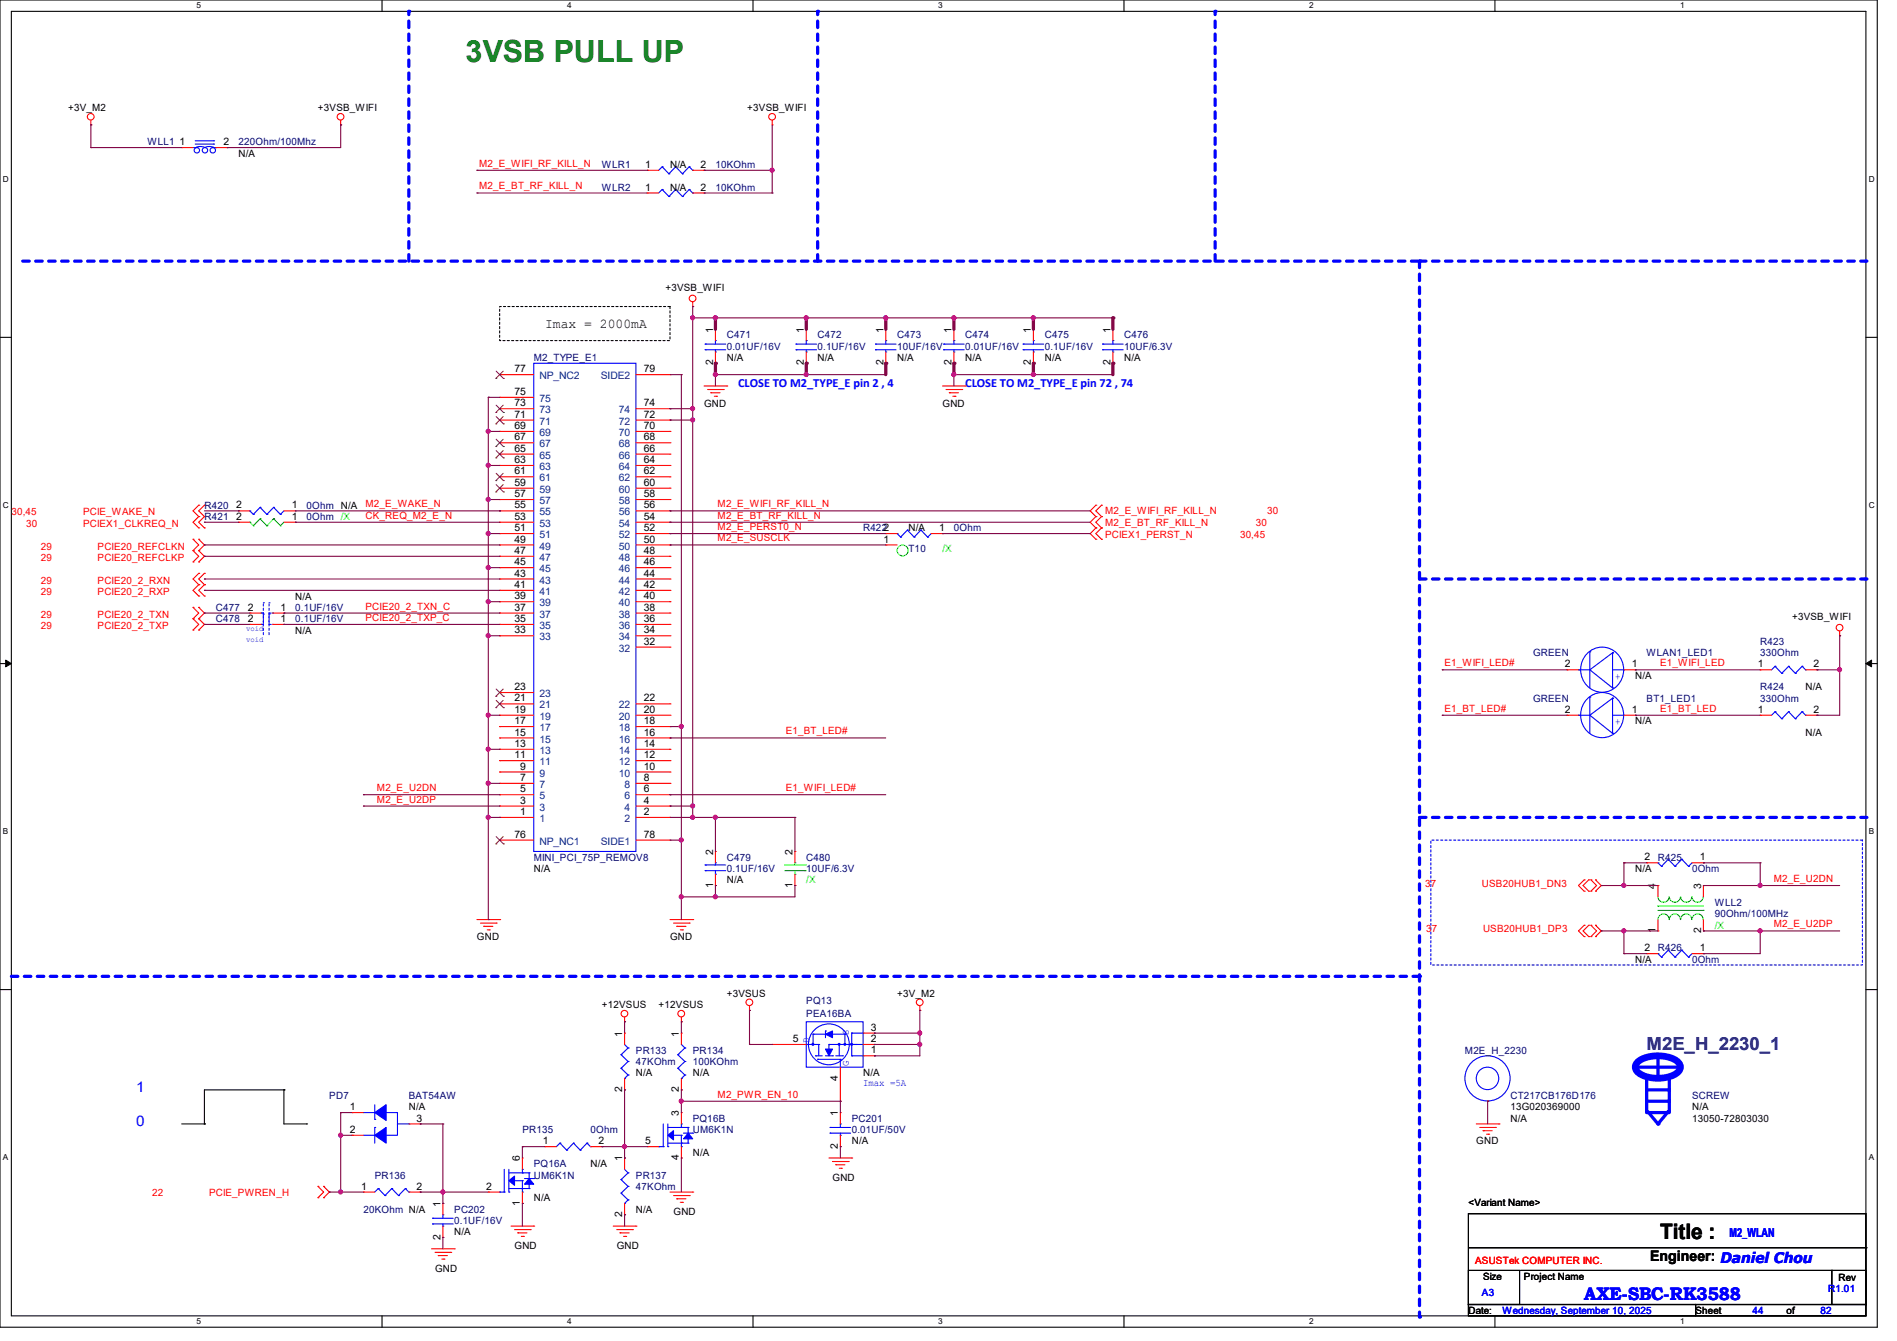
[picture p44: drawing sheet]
<svg xmlns="http://www.w3.org/2000/svg" width="297mm" height="210mm" viewBox="0 0 297 210" stroke-linecap="round" stroke-linejoin="round" font-family="sans-serif">
<defs><g id="words">
<text font-size="4.8" fill="#008000" x="72.9" y="9.8">3VSB PULL UP</text>
<text font-size="3.3" x="259.9" y="194.1">Title :</text>
<text font-size="2.8" fill="#000080" x="257.8" y="164.4">M2E_H_2230_1</text>
<text font-size="2.8" fill="#00f" x="248" y="203.6">AXE-SBC-RK3588</text>
<g font-size="2.3" fill="#00f">
<text x="21.3" y="171">1</text>
<text x="21.3" y="176.3">0</text>
</g>
<text font-size="2.3" x="258.4" y="197.5">Engineer: Daniel Chou</text>
<text font-size="2.1" x="85.3" y="51.4">Imax = 2000mA</text>
<g font-size="1.9" fill="#00f">
<text x="115.6" y="60.5">CLOSE TO M2_TYPE_E pin 2 , 4</text>
<text x="151.1" y="60.5">CLOSE TO M2_TYPE_E pin 72 , 74</text>
<text x="270.8" y="193.7">M2_WLAN</text>
</g>
<g font-size="1.6">
<text x="10.7" y="17.4">+3V_M2</text>
<text x="49.8" y="17.4">+3VSB_WIFI</text>
<text x="117" y="17.4">+3VSB_WIFI</text>
<text x="28.1" y="22.7">1</text>
<text x="35" y="22.7">2</text>
<text x="37.3" y="24.6">N/A</text>
<text x="101" y="26.3">1</text>
<text x="101" y="29.8">1</text>
<text x="104.9" y="26.3">N/A</text>
<text x="104.9" y="29.9">N/A</text>
<text x="109.7" y="26.3">2</text>
<text x="109.7" y="29.8">2</text>
<text x="104.2" y="45.5">+3VSB_WIFI</text>
<text x="111.6" y="52.1" transform="rotate(-90 111.6 52.1)">1</text>
<text x="125.9" y="52.1" transform="rotate(-90 125.9 52.1)">1</text>
<text x="138.3" y="52.1" transform="rotate(-90 138.3 52.1)">1</text>
<text x="149" y="52.1" transform="rotate(-90 149 52.1)">1</text>
<text x="161.4" y="52.1" transform="rotate(-90 161.4 52.1)">1</text>
<text x="173.9" y="52.1" transform="rotate(-90 173.9 52.1)">1</text>
<text x="80.6" y="58.3">77</text>
<text x="100.8" y="58.3">79</text>
<text x="111.6" y="57.2" transform="rotate(-90 111.6 57.2)">2</text>
<text x="113.8" y="56.6">N/A</text>
<text x="125.9" y="57.2" transform="rotate(-90 125.9 57.2)">2</text>
<text x="128" y="56.6">N/A</text>
<text x="138.3" y="57.2" transform="rotate(-90 138.3 57.2)">2</text>
<text x="140.5" y="56.6">N/A</text>
<text x="149" y="57.2" transform="rotate(-90 149 57.2)">2</text>
<text x="151.1" y="56.6">N/A</text>
<text x="161.4" y="57.2" transform="rotate(-90 161.4 57.2)">2</text>
<text x="163.6" y="56.6">N/A</text>
<text x="173.9" y="57.2" transform="rotate(-90 173.9 57.2)">2</text>
<text x="176" y="56.6">N/A</text>
<text x="80.6" y="65.4">71</text>
<text x="80.6" y="63.6">73</text>
<text x="80.6" y="61.8">75</text>
<text x="100.8" y="65.4">72</text>
<text x="100.8" y="63.6">74</text>
<text x="110.2" y="63.7">GND</text>
<text x="147.6" y="63.7">GND</text>
<text x="80.6" y="70.7">65</text>
<text x="80.6" y="69">67</text>
<text x="80.6" y="67.2">69</text>
<text x="100.8" y="70.7">66</text>
<text x="100.8" y="69">68</text>
<text x="100.8" y="67.2">70</text>
<text x="80.6" y="77.9">57</text>
<text x="80.6" y="76.1">59</text>
<text x="80.6" y="74.3">61</text>
<text x="80.6" y="72.5">63</text>
<text x="100.8" y="77.9">58</text>
<text x="100.8" y="76.1">60</text>
<text x="100.8" y="74.3">62</text>
<text x="100.8" y="72.5">64</text>
<text x="37" y="81.4">2</text>
<text x="37" y="79.6">2</text>
<text x="45.7" y="81.4">1</text>
<text x="45.7" y="79.6">1</text>
<text x="80.6" y="83.2">51</text>
<text x="80.6" y="81.4">53</text>
<text x="80.6" y="79.6">55</text>
<text x="100.8" y="83.2">52</text>
<text x="100.8" y="81.4">54</text>
<text x="100.8" y="79.6">56</text>
<text x="142.2" y="83.2">N/A</text>
<text x="147" y="83.2">1</text>
<text x="80.6" y="88.5">45</text>
<text x="80.6" y="86.7">47</text>
<text x="80.6" y="85">49</text>
<text x="100.8" y="88.5">46</text>
<text x="100.8" y="86.7">48</text>
<text x="100.8" y="85">50</text>
<text x="138.3" y="85">1</text>
<text x="38.8" y="95.6">2</text>
<text x="43.9" y="95.6">1</text>
<text x="46.2" y="93.9">N/A</text>
<text x="80.6" y="95.6">37</text>
<text x="80.6" y="93.9">39</text>
<text x="80.6" y="92.1">41</text>
<text x="80.6" y="90.3">43</text>
<text x="100.8" y="95.6">38</text>
<text x="100.8" y="93.9">40</text>
<text x="100.8" y="92.1">42</text>
<text x="100.8" y="90.3">44</text>
<text x="38.8" y="97.4">2</text>
<text x="43.9" y="97.4">1</text>
<text x="46.2" y="99.2">N/A</text>
<text x="80.6" y="99.2">33</text>
<text x="80.6" y="97.4">35</text>
<text x="100.8" y="101">32</text>
<text x="100.8" y="99.2">34</text>
<text x="100.8" y="97.4">36</text>
<text x="280.6" y="97.1">+3VSB_WIFI</text>
<text x="245" y="104.5">2</text>
<text x="255.5" y="104.5">1</text>
<text x="256" y="106.3">N/A</text>
<text x="275.2" y="104.5">1</text>
<text x="283.9" y="104.5">2</text>
<text x="80.6" y="113.4">17</text>
<text x="80.6" y="111.6">19</text>
<text x="80.6" y="109.9">21</text>
<text x="80.6" y="108.1">23</text>
<text x="100.8" y="113.4">18</text>
<text x="100.8" y="111.6">20</text>
<text x="100.8" y="109.9">22</text>
<text x="245" y="111.6">2</text>
<text x="255.5" y="111.6">1</text>
<text x="256" y="113.5">N/A</text>
<text x="275.2" y="111.6">1</text>
<text x="282.7" y="108.1">N/A</text>
<text x="283.9" y="111.6">2</text>
<text x="80.6" y="118.7">11</text>
<text x="80.6" y="117">13</text>
<text x="80.6" y="115.2">15</text>
<text x="100.8" y="118.7">12</text>
<text x="100.8" y="117">14</text>
<text x="100.8" y="115.2">16</text>
<text x="282.7" y="115.2">N/A</text>
<text x="81.4" y="125.9">3</text>
<text x="81.4" y="124.1">5</text>
<text x="81.4" y="122.3">7</text>
<text x="81.4" y="120.5">9</text>
<text x="100.8" y="125.9">4</text>
<text x="100.8" y="124.1">6</text>
<text x="100.8" y="122.3">8</text>
<text x="100.8" y="120.5">10</text>
<text x="80.6" y="131.2">76</text>
<text x="81.4" y="127.6">1</text>
<text x="100.8" y="127.6">2</text>
<text x="100.8" y="131.2">78</text>
<text x="83.6" y="136.6">N/A</text>
<text x="111.6" y="133.9" transform="rotate(-90 111.6 133.9)">2</text>
<text x="124.1" y="133.9" transform="rotate(-90 124.1 133.9)">2</text>
<text x="256" y="136.6">N/A</text>
<text x="257.5" y="134.7">2</text>
<text x="266.1" y="134.7">1</text>
<text x="111.6" y="139" transform="rotate(-90 111.6 139)">1</text>
<text x="113.8" y="138.3">N/A</text>
<text x="124.1" y="139" transform="rotate(-90 124.1 139)">1</text>
<text x="259.2" y="139.2" transform="rotate(-90 259.2 139.2)">4</text>
<text x="266.3" y="139.2" transform="rotate(-90 266.3 139.2)">3</text>
<text x="74.7" y="147.2">GND</text>
<text x="104.9" y="147.2">GND</text>
<text x="257.5" y="149">2</text>
<text x="259.2" y="146.1" transform="rotate(-90 259.2 146.1)">1</text>
<text x="266.1" y="149">1</text>
<text x="266.3" y="146.1" transform="rotate(-90 266.3 146.1)">2</text>
<text x="256" y="150.8">N/A</text>
<text x="94.2" y="157.9">+12VSUS</text>
<text x="103.1" y="157.9">+12VSUS</text>
<text x="113.8" y="156.1">+3VSUS</text>
<text x="136.4" y="161.4">3</text>
<text x="140.5" y="156.1">+3V_M2</text>
<text x="97.4" y="162.3" transform="rotate(-90 97.4 162.3)">1</text>
<text x="106.3" y="162.3" transform="rotate(-90 106.3 162.3)">1</text>
<text x="124.1" y="163.2">5</text>
<text x="136.4" y="165">1</text>
<text x="136.4" y="163.2">2</text>
<text x="54.8" y="173.9">1</text>
<text x="64" y="173.9">N/A</text>
<text x="97.4" y="171" transform="rotate(-90 97.4 171)">2</text>
<text x="99.6" y="168.6">N/A</text>
<text x="106.3" y="171" transform="rotate(-90 106.3 171)">2</text>
<text x="108.5" y="168.6">N/A</text>
<text x="131.2" y="169.2" transform="rotate(-90 131.2 169.2)">4</text>
<text x="135.1" y="168.6">N/A</text>
<text x="236.5" y="173.9">13G020369000</text>
<text x="264.9" y="173.9">N/A</text>
<text x="54.8" y="177.4">2</text>
<text x="65.2" y="175.6">3</text>
<text x="85" y="179.2">1</text>
<text x="93.7" y="179.2">2</text>
<text x="101" y="179.2">5</text>
<text x="106.3" y="174.8" transform="rotate(-90 106.3 174.8)">3</text>
<text x="131.2" y="179.9" transform="rotate(-90 131.2 179.9)">2</text>
<text x="131.2" y="174.8" transform="rotate(-90 131.2 174.8)">1</text>
<text x="133.3" y="179.2">N/A</text>
<text x="231.1" y="179.2">GND</text>
<text x="236.5" y="175.7">N/A</text>
<text x="264.9" y="175.7">13050-72803030</text>
<text x="81.4" y="181.9" transform="rotate(-90 81.4 181.9)">6</text>
<text x="92.5" y="182.8">N/A</text>
<text x="97.4" y="181.9" transform="rotate(-90 97.4 181.9)">1</text>
<text x="106.3" y="181.7" transform="rotate(-90 106.3 181.7)">4</text>
<text x="108.5" y="181">N/A</text>
<text x="130.3" y="184.9">GND</text>
<text x="56.6" y="186.3">1</text>
<text x="65.2" y="186.3">2</text>
<text x="69" y="189" transform="rotate(-90 69 189)">1</text>
<text x="76.1" y="186.3">2</text>
<text x="81.4" y="188.8" transform="rotate(-90 81.4 188.8)">1</text>
<text x="83.6" y="188.1">N/A</text>
<text x="97.4" y="190.6" transform="rotate(-90 97.4 190.6)">2</text>
<text x="99.6" y="189.9">N/A</text>
<text x="105.5" y="190.2">GND</text>
<text x="229.9" y="188.8">&lt;Variant Name&gt;</text>
<text x="69" y="194.1" transform="rotate(-90 69 194.1)">2</text>
<text x="71.1" y="193.5">N/A</text>
<text x="80.6" y="195.6">GND</text>
<text x="96.6" y="195.6">GND</text>
<text x="68.1" y="199.1">GND</text>
<text x="232.2" y="200.4">Size</text>
<text x="238.6" y="200.4">Project Name</text>
<text x="287.9" y="200.6">Rev</text>
<text x="229.9" y="205.7">Date:</text>
<text x="265.5" y="205.7">Sheet</text>
<text x="279.7" y="205.7">of</text>
</g>
<g font-size="1.6" fill="#000080">
<text x="23.1" y="22.8">WLL1</text>
<text x="37.3" y="22.8">220Ohm/100Mhz</text>
<text x="94.2" y="26.3">WLR1</text>
<text x="94.2" y="29.9">WLR2</text>
<text x="112" y="26.3">10KOhm</text>
<text x="112" y="29.9">10KOhm</text>
<text x="113.8" y="53">C471</text>
<text x="128" y="53">C472</text>
<text x="140.5" y="53">C473</text>
<text x="151.1" y="53">C474</text>
<text x="163.6" y="53">C475</text>
<text x="176" y="53">C476</text>
<text x="83.6" y="56.6">M2_TYPE_E1</text>
<text x="113.8" y="54.8">0.01UF/16V</text>
<text x="128" y="54.8">0.1UF/16V</text>
<text x="140.5" y="54.8">10UF/16V</text>
<text x="151.1" y="54.8">0.01UF/16V</text>
<text x="163.6" y="54.8">0.1UF/16V</text>
<text x="176" y="54.8">10UF/6.3V</text>
<text x="32" y="81.4">R421</text>
<text x="32" y="79.7">R420</text>
<text x="48" y="81.4">0Ohm /X</text>
<text x="48" y="79.7">0Ohm N/A</text>
<text x="135.1" y="83.2">R4222</text>
<text x="149.4" y="83.2">0Ohm</text>
<text x="142.2" y="86.4">T10</text>
<text x="33.8" y="95.7">C477</text>
<text x="46.2" y="95.7">0.1UF/16V</text>
<text x="33.8" y="97.4">C478</text>
<text x="46.2" y="97.4">0.1UF/16V</text>
<text x="275.6" y="101">R423</text>
<text x="240" y="102.8">GREEN</text>
<text x="257.8" y="102.8">WLAN1_LED1</text>
<text x="275.6" y="102.8">330Ohm</text>
<text x="240" y="109.9">GREEN</text>
<text x="257.8" y="109.9">BT1_LED1</text>
<text x="275.6" y="108.1">R424</text>
<text x="275.6" y="109.9">330Ohm</text>
<text x="83.6" y="134.8">MINI_PCI_75P_REMOV8</text>
<text x="113.8" y="134.8">C479</text>
<text x="113.8" y="136.6">0.1UF/16V</text>
<text x="126.2" y="134.8">C480</text>
<text x="126.2" y="136.6">10UF/6.3V</text>
<text x="259.6" y="134.8">R425</text>
<text x="264.9" y="136.6">0Ohm</text>
<text x="268.5" y="141.9">WLL2</text>
<text x="268.5" y="143.7">90Ohm/100MHz</text>
<text x="259.6" y="149">R426</text>
<text x="264.9" y="150.8">0Ohm</text>
<text x="126.2" y="157.2">PQ13</text>
<text x="126.2" y="159.3">PEA16BA</text>
<text x="99.6" y="165">PR133</text>
<text x="99.6" y="166.8">47KOhm</text>
<text x="108.5" y="165">PR134</text>
<text x="108.5" y="166.8">100KOhm</text>
<text x="229.4" y="165">M2E_H_2230</text>
<text x="51.6" y="172.1">PD7</text>
<text x="64" y="172.1">BAT54AW</text>
<text x="236.5" y="172.1">CT217CB176D176</text>
<text x="264.9" y="172.1">SCREW</text>
<text x="81.8" y="177.5">PR135</text>
<text x="92.5" y="177.5">0Ohm</text>
<text x="108.5" y="175.7">PQ16B</text>
<text x="108.5" y="177.5">UM6K1N</text>
<text x="133.3" y="175.7">PC201</text>
<text x="133.3" y="177.5">0.01UF/50V</text>
<text x="58.7" y="184.6">PR136</text>
<text x="83.6" y="182.8">PQ16A</text>
<text x="83.6" y="184.6">UM6K1N</text>
<text x="99.6" y="184.6">PR137</text>
<text x="56.9" y="189.9">20KOhm N/A</text>
<text x="71.1" y="189.9">PC202</text>
<text x="71.1" y="191.7">0.1UF/16V</text>
<text x="99.6" y="186.3">47KOhm</text>
</g>
<g font-size="1.6" fill="#f00">
<text x="75" y="26.1">M2_E_WIFI_RF_KILL_N</text>
<text x="75" y="29.7">M2_E_BT_RF_KILL_N</text>
<text x="1.8" y="80.7">30,45</text>
<text x="4.1" y="82.5">30</text>
<text x="13" y="82.5">PCIEX1_CLKREQ_N</text>
<text x="13" y="80.7">PCIE_WAKE_N</text>
<text x="57.2" y="81.2">CK_REQ_M2_E_N</text>
<text x="57.2" y="79.5">M2_E_WAKE_N</text>
<text x="112.4" y="83">M2_E_PERST0_N</text>
<text x="112.4" y="81.2">M2_E_BT_RF_KILL_N</text>
<text x="112.4" y="79.5">M2_E_WIFI_RF_KILL_N</text>
<text x="173" y="80.6">M2_E_WIFI_RF_KILL_N</text>
<text x="173" y="82.3">M2_E_BT_RF_KILL_N</text>
<text x="196.6" y="82.3">30</text>
<text x="198.4" y="80.6">30</text>
<text x="6.4" y="86.1">29</text>
<text x="6.4" y="87.8">29</text>
<text x="15.3" y="86.1">PCIE20_REFCLKN</text>
<text x="15.3" y="87.8">PCIE20_REFCLKP</text>
<text x="112.4" y="84.8">M2_E_SUSCLK</text>
<text x="173" y="84.3">PCIEX1_PERST_N</text>
<text x="194.1" y="84.3">30,45</text>
<text x="6.4" y="91.4">29</text>
<text x="6.4" y="93.2">29</text>
<text x="15.3" y="91.4">PCIE20_2_RXN</text>
<text x="15.3" y="93.2">PCIE20_2_RXP</text>
<text x="57.2" y="95.5">PCIE20_2_TXN_C</text>
<text x="6.4" y="96.7">29</text>
<text x="6.4" y="98.5">29</text>
<text x="15.3" y="96.7">PCIE20_2_TXN</text>
<text x="15.3" y="98.5">PCIE20_2_TXP</text>
<text x="57.2" y="97.2">PCIE20_2_TXP_C</text>
<text x="226.1" y="104.3">E1_WIFI_LED#</text>
<text x="259.9" y="104.3">E1_WIFI_LED</text>
<text x="226.1" y="111.5">E1_BT_LED#</text>
<text x="259.9" y="111.5">E1_BT_LED</text>
<text x="123" y="115">E1_BT_LED#</text>
<text x="59" y="123.9">M2_E_U2DN</text>
<text x="59" y="125.7">M2_E_U2DP</text>
<text x="123" y="123.9">E1_WIFI_LED#</text>
<text x="223.1" y="138.9">37</text>
<text x="232" y="138.9">USB20HUB1_DN3</text>
<text x="277.7" y="138.1">M2_E_U2DN</text>
<text x="223.3" y="146">37</text>
<text x="232.2" y="146">USB20HUB1_DP3</text>
<text x="277.7" y="145.2">M2_E_U2DP</text>
<text x="112.4" y="171.9">M2_PWR_EN_10</text>
<text x="23.8" y="187.2">22</text>
<text x="32.7" y="187.2">PCIE_PWREN_H</text>
<text x="231" y="197.9">ASUSTek COMPUTER INC.</text>
</g>
<g font-size="1.6" fill="#004080">
<text x="84.5" y="59.4">NP_NC2</text>
<text x="94.1" y="59.4">SIDE2</text>
<text x="84.5" y="64.7">73</text>
<text x="84.5" y="63">75</text>
<text x="96.9" y="64.7">74</text>
<text x="84.5" y="71.8">65</text>
<text x="84.5" y="70.1">67</text>
<text x="84.5" y="68.3">69</text>
<text x="84.5" y="66.5">71</text>
<text x="96.9" y="71.8">66</text>
<text x="96.9" y="70.1">68</text>
<text x="96.9" y="68.3">70</text>
<text x="96.9" y="66.5">72</text>
<text x="84.5" y="77.2">59</text>
<text x="84.5" y="75.4">61</text>
<text x="84.5" y="73.6">63</text>
<text x="96.9" y="77.2">60</text>
<text x="96.9" y="75.4">62</text>
<text x="96.9" y="73.6">64</text>
<text x="84.5" y="82.5">53</text>
<text x="84.5" y="80.7">55</text>
<text x="84.5" y="79">57</text>
<text x="96.9" y="82.5">54</text>
<text x="96.9" y="80.7">56</text>
<text x="96.9" y="79">58</text>
<text x="84.5" y="89.6">45</text>
<text x="84.5" y="87.8">47</text>
<text x="84.5" y="86.1">49</text>
<text x="84.5" y="84.3">51</text>
<text x="96.9" y="89.6">46</text>
<text x="96.9" y="87.8">48</text>
<text x="96.9" y="86.1">50</text>
<text x="96.9" y="84.3">52</text>
<text x="84.5" y="95">39</text>
<text x="84.5" y="93.2">41</text>
<text x="84.5" y="91.4">43</text>
<text x="96.9" y="95">40</text>
<text x="96.9" y="93.2">42</text>
<text x="96.9" y="91.4">44</text>
<text x="84.5" y="100.3">33</text>
<text x="84.5" y="98.5">35</text>
<text x="84.5" y="96.7">37</text>
<text x="96.9" y="100.3">34</text>
<text x="96.9" y="98.5">36</text>
<text x="96.9" y="96.7">38</text>
<text x="96.9" y="102.1">32</text>
<text x="84.5" y="112.7">19</text>
<text x="84.5" y="111">21</text>
<text x="84.5" y="109.2">23</text>
<text x="96.9" y="112.7">20</text>
<text x="96.9" y="111">22</text>
<text x="84.5" y="119.8">11</text>
<text x="84.5" y="118.1">13</text>
<text x="84.5" y="116.3">15</text>
<text x="84.5" y="114.5">17</text>
<text x="96.9" y="119.8">12</text>
<text x="96.9" y="118.1">14</text>
<text x="96.9" y="116.3">16</text>
<text x="96.9" y="114.5">18</text>
<text x="84.5" y="125.2">5</text>
<text x="84.5" y="123.4">7</text>
<text x="84.5" y="121.6">9</text>
<text x="96.9" y="121.6">10</text>
<text x="97.8" y="125.2">6</text>
<text x="97.8" y="123.4">8</text>
<text x="84.5" y="128.7">1</text>
<text x="84.5" y="127">3</text>
<text x="97.8" y="128.7">2</text>
<text x="97.8" y="127">4</text>
<text x="84.5" y="132.3">NP_NC1</text>
<text x="94.1" y="132.3">SIDE1</text>
</g>
<g font-size="1.6" fill="#0f0">
<text x="147.6" y="86.4">/X</text>
<text x="126.2" y="138.3">/X</text>
<text x="268.5" y="145.5">/X</text>
</g>
<g font-size="1.6" fill="#00f">
<text x="253.7" y="105.5" transform="rotate(-180 253.7 105.5)">+</text>
<text x="253.7" y="112.6" transform="rotate(-180 253.7 112.6)">+</text>
<text x="126.7" y="163.4" transform="rotate(-90 126.7 163.4)">D</text>
<text x="132.9" y="167" transform="rotate(-90 132.9 167)">G</text>
<text x="132.9" y="162.1" transform="rotate(-90 132.9 162.1)">S</text>
<text x="135.1" y="170.1">Imax =5A</text>
<text x="232" y="202.9">A3</text>
<text x="286.3" y="202.3">R1.01</text>
<text x="235.2" y="205.7">Wednesday, September 10, 2025</text>
<text x="274.4" y="205.7">44</text>
<text x="285" y="205.7">82</text>
</g>
<g font-size="1.3">
<text x="30.8" y="1.3">5</text>
<text x="88.8" y="1.3">4</text>
<text x="146.9" y="1.3">3</text>
<text x="205" y="1.3">2</text>
<text x="263.1" y="1.3">1</text>
<text x=".5" y="28.4">D</text>
<text x="292.6" y="28.4">D</text>
<text x=".5" y="79.5">C</text>
<text x="292.6" y="79.5">C</text>
<text x=".5" y="130.6">B</text>
<text x="292.6" y="130.6">B</text>
<text x=".5" y="181.7">A</text>
<text x="292.6" y="181.7">A</text>
<text x="30.8" y="207.4">5</text>
<text x="88.8" y="207.4">4</text>
<text x="146.9" y="207.4">3</text>
<text x="205" y="207.4">2</text>
<text x="263.1" y="207.4">1</text>
</g>
<g font-size="1.2" fill="#00f">
<text x="38.6" y="100.6">void</text>
<text x="38.6" y="98.8">void</text>
</g>
</g></defs>
<path d="M0 0h293.9v207.9h-293.9zM1.8 1.8h290.3v204.3h-290.3z" fill="none" stroke="#000" stroke-width=".17"/>
<g fill="#fff">
<path d="M30.8 .2h.7v1.4h-.7z"/>
<path d="M30.8 206.2h.7v1.4h-.7z"/>
</g>
<path d="M59.8 0v1.8M59.8 206.1v1.8" fill="none" stroke="#000" stroke-width=".17"/>
<g fill="#fff">
<path d="M88.8 .2h.7v1.4h-.7z"/>
<path d="M88.8 206.2h.7v1.4h-.7z"/>
</g>
<path d="M117.9 0v1.8M117.9 206.1v1.8" fill="none" stroke="#000" stroke-width=".17"/>
<g fill="#fff">
<path d="M146.9 .2h.7v1.4h-.7z"/>
<path d="M146.9 206.2h.7v1.4h-.7z"/>
</g>
<path d="M176 0v1.8M176 206.1v1.8" fill="none" stroke="#000" stroke-width=".17"/>
<g fill="#fff">
<path d="M205 .2h.7v1.4h-.7z"/>
<path d="M205 206.2h.7v1.4h-.7z"/>
</g>
<path d="M234.1 0v1.8M234.1 206.1v1.8" fill="none" stroke="#000" stroke-width=".17"/>
<g fill="#fff">
<path d="M263.1 .2h.6v1.4h-.6z"/>
<path d="M263.1 206.2h.6v1.4h-.6z"/>
<path d="M.5 27.3h.9v1.4h-.9z"/>
<path d="M292.6 27.3h.9v1.4h-.9z"/>
<path d="M.5 78.4h.9v1.4h-.9z"/>
<path d="M292.6 78.4h.9v1.4h-.9z"/>
</g>
<path d="M0 52.8h1.8M292.1 52.8h1.8" fill="none" stroke="#000" stroke-width=".17"/>
<g fill="#fff">
<path d="M.5 129.5h.8v1.4h-.8z"/>
<path d="M292.6 129.5h.8v1.4h-.8z"/>
</g>
<path d="M0 103.9h1.8M292.1 103.9h1.8" fill="none" stroke="#000" stroke-width=".17"/>
<path d="M.9 103.4l.9 .5-.9 .5zM292.1 103.9l.9-.5v1z" fill="#000" stroke="#000" stroke-width=".16"/>
<g fill="#fff">
<path d="M.5 180.5h.8v1.4h-.8z"/>
<path d="M292.6 180.5h.8v1.4h-.8z"/>
</g>
<path d="M0 155h1.8M292.1 155h1.8" fill="none" stroke="#000" stroke-width=".17"/>
<path d="M78.2 48h26.7v5.3h-26.7z" fill="none" stroke="#000" stroke-width=".17" stroke-dasharray=".3"/>
<path d="M224 131.6h67.6v19.5h-67.6z" fill="none" stroke="#00f" stroke-width=".17" stroke-dasharray=".3"/>
<path d="M3.6 40.9h218.6" fill="none" stroke="#00f" stroke-width=".51" stroke-dasharray="1"/>
<circle cx="222.3" cy="40.9" r=".25" fill="#00f" stroke-dasharray="1"/>
<path d="M64 40.9v-39.1" fill="none" stroke="#00f" stroke-width=".51" stroke-dasharray="1"/>
<circle cx="64" cy="1.8" r=".25" fill="#00f" stroke-dasharray="1"/>
<path d="M222.2 40.9v165.3" fill="none" stroke="#00f" stroke-width=".51" stroke-dasharray="1"/>
<circle cx="222.2" cy="206.2" r=".25" fill="#00f" stroke-dasharray="1"/>
<path d="M128 40.9v-39.1" fill="none" stroke="#00f" stroke-width=".51" stroke-dasharray="1"/>
<circle cx="128" cy="1.8" r=".25" fill="#00f" stroke-dasharray="1"/>
<path d="M190.2 40.9v-39.1" fill="none" stroke="#00f" stroke-width=".51" stroke-dasharray="1"/>
<circle cx="190.2" cy="1.8" r=".25" fill="#00f" stroke-dasharray="1"/>
<path d="M222.2 128h69.9" fill="none" stroke="#00f" stroke-width=".51" stroke-dasharray="1"/>
<circle cx="292.1" cy="128" r=".25" fill="#00f" stroke-dasharray="1"/>
<path d="M222.2 90.7h69.9" fill="none" stroke="#00f" stroke-width=".51" stroke-dasharray="1"/>
<circle cx="292.1" cy="90.7" r=".25" fill="#00f" stroke-dasharray="1"/>
<path d="M222.2 40.9h69.9" fill="none" stroke="#00f" stroke-width=".51" stroke-dasharray="1"/>
<circle cx="292.1" cy="40.9" r=".25" fill="#00f" stroke-dasharray="1"/>
<path d="M28.4 176h3.6M32 176h.1M44.4 170.7h.1M44.4 170.7h-12.4v5.3M44.4 170.7v5.3h3.6M48 176h.1" fill="none" stroke="#000" stroke-width=".17"/>
<path d="M1.8 152.9h220.4" fill="none" stroke="#00f" stroke-width=".51" stroke-dasharray="1"/>
<circle cx="222.2" cy="152.9" r=".25" fill="#00f" stroke-dasharray="1"/>
<g fill="none" stroke="#f00" stroke-width=".17">
<path d="M14.2 19.6h.1M14.2 18.8v.8M53.3 19.6h.1M53.3 18.8v.8M120.9 19.6h.1M120.9 18.8v.8M108.5 48h.1M108.5 47.3v.7M112 51.6h.1M112 56.9h.1M112 51.6v1.7M112 55.1v1.8"/>
<path d="M149.4 51.6h.1M149.4 56.9h.1M149.4 51.6v1.7M149.4 55.1v1.8M31.1 79.1h.1M31.1 79.1l-.9 .9 .9 .9M32 79.1h.1M32 79.1l-.9 .9 .9 .9M110.2 60.5h3.6M110.8 61h2.4M111.3 61.5h.1M111.3 61.5h1.4"/>
<path d="M111.8 62.1h.4M112.2 62.1h.1M113.2 61h.1M113.8 60.5h.1M147.6 60.5h3.5M148.1 61h2.5M148.6 61.5h.1M148.6 61.5h1.5M149.2 62.1h.3M149.5 62.1h.1M150.6 61h.1M151.1 60.5h.1"/>
<path d="M171.6 79.1h.1M171.6 79.1l-.9 .9 .9 .9M172.5 79.1h.1M172.5 79.1l-.9 .9 .9 .9M30.2 84.5h.1M30.2 86.2h.1M30.2 88h.1M30.2 95.1h.1M30.2 96.9h.1M30.2 98.7h.1M30.2 84.5l.9 .8-.9 .9M30.2 86.2l.9 .9-.9 .9"/>
<path d="M30.2 95.1l.9 .9-.9 .9M30.2 96.9l.9 .9-.9 .9M31.1 80.9h.1M31.1 82.7h.1M31.1 86.2h.1M31.1 84.5h.1M31.1 88h.1M31.1 89.8h.1M31.1 91.6h.1M31.1 93.3h.1M31.1 96.9h.1M31.1 95.1h.1"/>
<path d="M31.1 98.7h.1M31.1 80.9l-.9 .9 .9 .9M31.1 84.5l.9 .8-.9 .9M31.1 86.2l.9 .9-.9 .9M31.1 89.8l-.9 .9 .9 .9M31.1 91.6l-.9 .9 .9 .8M31.1 95.1l.9 .9-.9 .9M31.1 96.9l.9 .9-.9 .9M32 80.9h.1M32 82.7h.1M32 89.8h.1M32 91.6h.1"/>
<path d="M32 93.3h.1M32 80.9l-.9 .9 .9 .9M32 89.8l-.9 .9 .9 .9M32 91.6l-.9 .9 .9 .8M171.6 80.9h.1M171.6 82.7h.1M171.6 84.5h.1M171.6 80.9l-.9 .9 .9 .9M171.6 82.7l-.9 .9 .9 .9M172.5 80.9h.1M172.5 82.7h.1M172.5 84.5h.1"/>
<path d="M172.5 80.9l-.9 .9 .9 .9M172.5 82.7l-.9 .9 .9 .9M288 99.6h.1M288 98.8v.8M124.5 138.7h.1M124.5 133.3h.1M124.5 133.3v1.8M124.5 136.9v1.8M248 137.8h.1M248 139.6h.1M248 137.8l-.9 .9 .9 .9M248.8 139.6h.1"/>
<path d="M248.8 137.8h.1M248.8 137.8l-.9 .9 .9 .9M249.1 139.6h.1M249.1 137.8h.1M249.1 137.8l.9 .9-.9 .9M249.8 137.8h.1M249.8 139.6h.1M249.8 137.8l.9 .9-.9 .9M257.8 135.1h.1M257.8 135.1h1.8M264.9 135.1h1.8M266.7 135.1h.1"/>
<path d="M74.7 144h3.5M75.2 144.6h2.5M75.7 145.1h.1M75.7 145.1h1.5M76.3 145.6h.3M76.6 145.6h.1M77.7 144.6h.1M78.2 144h.1M97.8 159.3v.7M104.9 144h3.6M105.5 144.6h2.4M106 145.1h.1"/>
<path d="M106 145.1h1.4M106.5 145.6h.3M106.7 159.3v.7M106.8 145.6h.1M107.9 144.6h.1M108.5 144h.1M117.3 158.2h.1M117.3 157.5v.7M144 158.2h.1M144 157.5v.7M248 144.9h.1M248 146.7h.1"/>
<path d="M248 144.9l-.9 .9 .9 .9M248.8 146.7h.1M248.8 144.9h.1M248.8 144.9l-.9 .9 .9 .9M249.1 146.7h.1M249.1 144.9h.1M249.1 144.9l.9 .9-.9 .9M249.8 144.9h.1M249.8 146.7h.1M249.8 144.9l.9 .9-.9 .9M97.8 160h.1M97.8 161.8h.1"/>
<path d="M97.8 170.7h.1M97.8 161.8v1.8M97.8 168.9v1.8M106.7 160h.1M231.1 176h3.6M231.7 176.6h2.4M232.2 177.1h.1M232.2 177.1h1.4M232.7 177.6h.4M232.9 172.5h.1M233.1 177.6h.1M234.1 176.6h.1"/>
<path d="M234.7 176h.1M49.8 187.6h.1M49.8 185.8h.1M49.8 185.8l.9 .9-.9 .9M50.7 185.8h.1M50.7 187.6h.1M50.7 185.8l.9 .9-.9 .9M56.9 186.7h.1M56.9 186.7h1.8M64 186.7h1.8M65.8 186.7h.1M67.6 195.6h3.5"/>
<path d="M68.1 196.1h2.5M68.6 196.6h.1M68.6 196.6h1.5M69.2 197.2h.3M69.5 197.2h.1M70.6 196.1h.1M71.1 195.6h.1M80 192h3.6M80.6 192.6h2.4M81.1 193.1h.1M81.1 193.1h1.4M81.6 193.6h.4"/>
<path d="M82 193.6h.1M83 192.6h.1M83.6 192h.1M96 192h3.6M96.6 192.6h2.4M97.1 193.1h.1M97.1 193.1h1.4M97.6 193.6h.4M98 193.6h.1M99 192.6h.1M99.6 192h.1M104.9 186.7h3.6"/>
<path d="M105.5 187.2h2.4M106 187.7h.1M106 187.7h1.4M106.5 188.3h.3M106.8 188.3h.1M107.9 187.2h.1M108.5 186.7h.1M129.8 181.4h3.5M130.3 181.9h2.5M130.9 182.4h.1M130.9 182.4h1.4M131.4 183h.3"/>
<path d="M131.7 183h.1M132.8 181.9h.1M133.3 181.4h.1"/>
<circle cx="14.2" cy="18.3" r=".52"/>
<circle cx="53.3" cy="18.3" r=".52"/>
<circle cx="120.9" cy="18.3" r=".52"/>
<circle cx="108.4" cy="46.7" r=".52"/>
<circle cx="288" cy="98.3" r=".52"/>
<circle cx="97.8" cy="158.7" r=".52"/>
<circle cx="106.7" cy="158.8" r=".52"/>
<circle cx="117.3" cy="157" r=".52"/>
<circle cx="144" cy="157" r=".52"/>
</g>
<path d="M229.9 190.1h62.2v14.2h-62.2zM229.9 199h8v5.3h-8zM229.9 195.4h62.2M238.1 199h48.7M286.8 199h5.3v5.3h-5.3zM286.8 199h.1M292.1 195.4h.1M229.9 204.3h35.6v1.8h-35.6zM265.5 204.3h26.6v1.8h-26.6z" fill="none" stroke="#000" stroke-width=".17"/>
<g fill="none" stroke="#00f" stroke-width=".17">
<path d="M110.4 53.9h.1M110.4 54.8h.1M110.4 53.9h3.2M110.4 54.8h3.2M112 53.3h.1M112 55.1h.1M112 53.3v.6M112 54.8v.3M147.7 53.9h.1M147.7 54.8h.1M147.7 53.9h3.3M147.7 54.8h3.3"/>
<path d="M149.4 53.3h.1M149.4 55.1h.1M149.4 53.3v.6M149.4 54.8v.3M259.6 135.1h.1M259.6 135.1l.5 .6M260.1 135.7h.1M261.2 134.6h.1M261.2 134.6l1.1 1.1M261.2 134.6l-1.1 1.1M262.3 135.7h.1M263.3 134.6h.1"/>
<path d="M263.3 134.6l1.1 1.1M263.3 134.6l-1 1.1M264.4 135.7h.1M264.9 135.1l-.5 .6M97.2 167.3h.1M97.2 165.2h.1M97.2 167.3l1.1 1.1M97.2 165.2l1.1 1M97.8 168.9h.1M97.8 163.6l.5 .5M98.3 168.4h.1M98.3 164.1h.1"/>
<path d="M98.3 166.2h.1M98.3 168.4l-.5 .5M98.3 166.2l-1.1 1.1M98.3 164.1l-1.1 1.1M59.2 186.1h.1M59.2 186.1l1.1 1.1M59.2 186.1l-.5 .6M60.3 187.2h.1M61.3 186.1h.1M61.3 186.1l1.1 1.1M61.3 186.1l-1 1.1M62.4 187.2h.1"/>
<path d="M63.5 186.1h.1M63.5 186.1l.5 .6M63.5 186.1l-1.1 1.1M64 186.7h.1"/>
<circle cx="232.9" cy="168.9" r="3.5"/>
<circle cx="232.9" cy="168.9" r="1.76"/>
</g>
<path d="M122.9 136.4h3.2M122.9 135.5h3.2M124.5 136.9h.1M124.5 135.1h.1M124.5 135.1v.4M124.5 136.4v.5M126.1 136.4h.1M126.1 135.5h.1" fill="none" stroke="#0f0" stroke-width=".17"/>
<path d="M256.4 166.3a5.6 5.6 0 0 1 6.3 0 1.1 1.1 0 0 1-.4 1.9 5.8 5.8 0 0 1-5.9-.3 1.01 1.01 0 0 1 0-1.6z" fill="none" stroke="#00f" stroke-width="1.1"/>
<path d="M256.2 167.1h6.8" fill="none" stroke="#00f" stroke-width=".51"/>
<circle cx="263" cy="167.1" r=".25" fill="#00f"/>
<path d="M259.6 165.5v3.1" fill="none" stroke="#00f" stroke-width=".51"/>
<circle cx="259.6" cy="168.6" r=".25" fill="#00f"/>
<path d="M257.8 168.6v5.6h3.6v-5.5M258 170.7h3.2" fill="none" stroke="#00f" stroke-width=".51"/>
<circle cx="261.2" cy="170.7" r=".25" fill="#00f"/>
<path d="M258 172.5h3.2" fill="none" stroke="#00f" stroke-width=".51"/>
<circle cx="261.2" cy="172.5" r=".25" fill="#00f"/>
<path d="M258 174.1l1.6 1.9" fill="none" stroke="#00f" stroke-width=".51"/>
<circle cx="259.6" cy="176" r=".25" fill="#00f"/>
<path d="M261.2 174.1l-1.6 1.9" fill="none" stroke="#00f" stroke-width=".51"/>
<circle cx="261.2" cy="174.1" r=".25" fill="#00f"/>
<g fill="none" stroke="#00f" stroke-width=".17">
<path d="M30.2 23.1h.6M30.6 22.6h2.8M30.6 22.1h2.8M30.8 23l.5-.1 .7 .2M30.8 23.1h.1M32.2 23.1l.6-.2 .7 .2M33.2 23.1h.6M33.4 22.6h.1M33.4 22.1h.1M33.8 23.1h.1M103.7 26.1h.1M103.7 29.7h.1"/>
<path d="M103.7 26.1l1 1.1M103.7 26.1l-.6 .6M103.7 29.7l1 1.1M103.7 29.7l-.6 .5M104.7 27.2h.1M104.7 30.8h.1M105.8 26.1h.1M105.8 29.7h.1M105.8 26.1l1 1.1M105.8 26.1l-1.1 1.1M105.8 29.7l1 1.1M105.8 29.7l-1.1 1.1"/>
<path d="M106.8 27.2h.1M106.8 30.8h.1M107.9 26.1h.1M107.9 29.7h.1M107.9 26.1l.6 .6M107.9 26.1l-1.1 1.1M107.9 29.7l.6 .5M107.9 29.7l-1.1 1.1M108.5 26.7h.1M108.5 30.2h.1M83.6 56.9h16v76.4h-16zM124.6 53.9h.1"/>
<path d="M124.6 54.8h.1M124.6 53.9h3.2M124.6 54.8h3.2M126.2 53.3h.1M126.2 55.1h.1M126.2 53.3v.6M126.2 54.8v.3M137.1 53.9h.1M137.1 54.8h.1M137.1 53.9h3.2M137.1 54.8h3.2M138.7 53.3h.1"/>
<path d="M138.7 55.1h.1M138.7 53.3v.6M138.7 54.8v.3M160.2 53.9h.1M160.2 54.8h.1M160.2 53.9h3.2M160.2 54.8h3.2M161.8 53.3h.1M161.8 55.1h.1M161.8 53.3v.6M161.8 54.8v.3M172.6 53.9h.1"/>
<path d="M172.6 54.8h.1M172.6 53.9h3.3M172.6 54.8h3.3M174.2 53.3h.1M174.2 55.1h.1M174.2 53.3v.6M174.2 54.8v.3M40.7 79.5h.1M40.7 79.5l1.1 1.1M40.7 79.5l-1 1.1M42.8 79.5h.1M42.8 79.5l1.1 1.1"/>
<path d="M42.8 79.5l-1 1.1M39.1 80h.1M39.1 80l.6 .6M39.7 80.6h.1M41.8 80.6h.1M43.9 80.6h.1M44.4 80l-.5 .6M140.5 83.6h.1M140.5 83.6l.5 .5M141 84.1h.1M142.1 83h.1M142.1 83l1 1.1"/>
<path d="M142.1 83l-1.1 1.1M143.1 84.1h.1M144.2 83h.1M144.2 83l1 1.1M144.2 83l-1.1 1.1M145.2 84.1h.1M145.8 83.6l-.6 .5M247.1 112h.1M247.1 104.9h.1M247.1 112h1.8M247.1 104.9h1.8M248.5 109.5a3.4 3.4 0 0 1 4.3-.4 3.4 3.4 0 0 1 1.1 4.3 3.4 3.4 0 0 1-4.1 2 3.4 3.4 0 0 1-2.3-4.1l.2-.7z"/>
<path d="M248.5 102.4a3.4 3.4 0 0 1 4.3-.4 3.4 3.4 0 0 1 1.1 4.3 3.4 3.4 0 0 1-4.1 1.9 3.4 3.4 0 0 1-2.3-4l.2-.7zM248.9 109.2h.1M248.9 102.1h.1M248.9 112l3.6 2.9M248.9 102.1v5.6M248.9 109.2v5.7M248.9 104.9l3.6 2.8M252.5 109.3h.1M252.5 114.9h.1M252.5 102.2h.1M252.5 107.7h.1M252.5 102.2v5.5"/>
<path d="M252.5 109.3v5.6M252.5 109.3l-3.6 2.7M252.5 112h1.8M252.5 102.2l-3.6 2.7M252.5 104.9h1.8M254.3 112h.1M254.3 104.9h.1M277.9 104.4h.1M277.9 111.5h.1M277.9 104.4l1.1 1.1M277.9 104.4l-.5 .5M277.9 111.5l1.1 1.1"/>
<path d="M277.9 111.5l-.5 .5M279 105.5h.1M279 112.6h.1M280 104.4h.1M280 111.5h.1M280 104.4l1.1 1.1M280 104.4l-1 1.1M280 111.5l1.1 1.1M280 111.5l-1 1.1M281.1 105.5h.1M281.1 112.6h.1M282.2 104.4h.1"/>
<path d="M282.2 111.5h.1M282.2 104.4l.5 .5M282.2 104.4l-1.1 1.1M282.2 111.5l.5 .5M282.2 111.5l-1.1 1.1M282.7 104.9h.1M282.7 112h.1M110.4 136.4h.1M110.4 135.5h.1M110.4 136.4h3.2M110.4 135.5h3.2M112 136.9h.1"/>
<path d="M112 135.1h.1M112 135.1v.4M112 136.4v.5M259.6 149.4h.1M259.6 149.4l.5 .5M260.1 149.9h.1M261.2 148.8h.1M261.2 148.8l1.1 1.1M261.2 148.8l-1.1 1.1M262.3 149.9h.1M263.3 148.8h.1M263.3 148.8l1.1 1.1"/>
<path d="M263.3 148.8l-1 1.1M264.4 149.9h.1M264.9 149.4l-.5 .5M56.9 177.8h1.8M56.9 174.2h1.8M58.7 175.3h.1M58.7 177.8h.1M58.7 176.6h.1M58.7 174.2h.1M58.7 173v2.3M58.7 176.6v2.4M60.5 174.2h1.7v3.6h-1.7"/>
<path d="M62.2 176h1.8M64 176h.1M87.7 179h.1M87.7 179l1 1.1M87.7 179l-.6 .6M89.8 179h.1M89.8 179l1 1.1M89.8 179l-1.1 1.1M91.9 179h.1M91.9 179l.6 .6M91.9 179l-1.1 1.1M92.5 179.6h.1"/>
<path d="M103.1 179.6h.1M103.1 179.6h.7M103.8 179.6h.1M103.8 176v3.6M104.6 179.6h.1M104.6 176.6h3.1M104.6 176v3.6M104.6 179h3.1M105.5 177.8h1.2M106.1 167.3h.1M106.1 165.2h.1M106.1 167.3l1.1 1.1"/>
<path d="M106.1 165.2l1.1 1M106.7 168.9h.1M106.7 176.6h.1M106.7 179h.1M106.7 177.8h.1M106.7 179.6h.1M106.7 176h.1M106.7 163.6l.5 .5M106.7 176v.6M106.7 177.8v1.8M107 177.5h1.5M107.2 168.4h.1"/>
<path d="M107.2 164.1h.1M107.2 166.2h.1M107.2 168.4l-.5 .5M107.2 166.2l-1.1 1.1M107.2 164.1l-1.1 1.1M107.7 179h.1M107.7 178.4h.1M107.7 176.6h.1M107.7 177.5h.1M107.7 176.6v.9M107.7 178.4v.6M108.5 177.5h.1"/>
<path d="M126.2 160h8.9v7.1h-8.9zM126.2 163.6h.1M126.2 163.6h2M127.3 162h.1M127.3 162v1.6M127.3 162h5M127.7 165.4h.1M127.7 165.4h1M128 165.9h.1M128 165.9h3.6M128.2 163.6h.1M128.2 163.6v1.8"/>
<path d="M129.2 161.5h.1M129.2 165.4h1.1M129.2 161.5v1M129.8 163.6h.1M129.8 163.6h5.3M129.8 163.6v1.8M130 176.6h.1M130 177.5h.1M130 176.6h3.2M130 177.5h3.2M130.3 165.4h.1M130.9 165.4h1"/>
<path d="M131.4 163.6h.1M131.4 163.6v1.8M131.6 176h.1M131.6 177.8h.1M131.6 165.9h.1M131.6 165.9v1.2M131.6 176v.6M131.6 177.5v.3M131.9 165.4h.1M132.3 162h.1M132.3 163.6h.1M132.3 162v1.6"/>
<path d="M133.3 163.6h.1M133.3 165.4h.1M133.3 161.8h.1M133.3 165.4h1.8M133.3 161.8v3.6M133.3 161.8h1.8M134.1 163.6h.1M135.1 165.4h.1M135.1 163.6h.1M135.1 161.8h.1M67.7 190.8h.1M67.7 191.7h.1"/>
<path d="M67.7 190.8h3.3M67.7 191.7h3.3M69.3 190.2h.1M69.3 192h.1M69.3 190.2v.6M69.3 191.7v.3M78.2 186.7h.1M78.2 186.7h.8M79 186.7h.1M79 183.1v3.6M79.7 186.7h.1M79.7 183.1v3.6"/>
<path d="M79.7 183.7h3.1M79.7 186.1h3.1M80.6 184.9h1.2M81.8 183.7h.1M81.8 186.1h.1M81.8 184.9h.1M81.8 186.7h.1M81.8 183.1h.1M81.8 183.1v.6M81.8 184.9v1.8M82.1 184.6h1.5M82.8 186.1h.1"/>
<path d="M82.8 185.5h.1M82.8 183.7h.1M82.8 184.6h.1M82.8 183.7v.9M82.8 185.5v.6M83.6 184.6h.1M88.7 180.1h.1M90.8 180.1h.1M97.2 186.9h.1M97.2 184.7h.1M97.2 186.9l1.1 1M97.2 184.7l1.1 1.1"/>
<path d="M97.8 188.5h.1M97.8 183.1l.5 .6M98.3 187.9h.1M98.3 183.7h.1M98.3 185.8h.1M98.3 187.9l-.5 .6M98.3 185.8l-1.1 1.1M98.3 183.7l-1.1 1"/>
<circle cx="30.8" cy="23.5" r=".42"/>
<circle cx="32.1" cy="23.5" r=".42"/>
<circle cx="33.3" cy="23.5" r=".42"/>
<circle cx="129.8" cy="163.6" r="3.2"/>
</g>
<g fill="none" stroke="#f00" stroke-width=".17">
<path d="M28.4 23.1h.1M28.4 23.1h1.8M33.8 23.1h1.8M35.6 23.1h.1M101.3 26.7h.1M101.3 30.2h.1M101.3 26.7h1.8M101.3 30.2h1.8M108.5 26.7h1.7M108.5 30.2h1.7M110.2 26.7h.1M110.2 30.2h.1"/>
<path d="M78.2 58.7h.1M78.2 58.7h5.4M99.6 58.7h5.3M104.9 58.7h.1M126.2 51.6h.1M126.2 56.9h.1M126.2 51.6v1.7M126.2 55.1v1.8M138.7 51.6h.1M138.7 56.9h.1M138.7 51.6v1.7M138.7 55.1v1.8"/>
<path d="M161.8 51.6h.1M161.8 56.9h.1M161.8 51.6v1.7M161.8 55.1v1.8M174.2 51.6h.1M174.2 56.9h.1M174.2 51.6v1.7M174.2 55.1v1.8M78.2 78.2h.1M78.2 76.5h.1M78.2 74.7h.1M78.2 72.9h.1"/>
<path d="M78.2 71.1h.1M78.2 69.3h.1M78.2 67.6h.1M78.2 65.8h.1M78.2 64h.1M78.2 62.2h.1M78.2 78.2h5.4M78.2 76.5h5.4M78.2 74.7h5.4M78.2 72.9h5.4M78.2 71.1h5.4M78.2 69.3h5.4"/>
<path d="M78.2 67.6h5.4M78.2 65.8h5.4M78.2 64h5.4M78.2 62.2h5.4M99.6 78.2h5.3M99.6 76.5h5.3M99.6 74.7h5.3M99.6 72.9h5.3M99.6 71.1h5.3M99.6 69.3h5.3M99.6 67.6h5.3M99.6 65.8h5.3"/>
<path d="M99.6 64h5.3M104.9 78.2h.1M104.9 76.5h.1M104.9 74.7h.1M104.9 72.9h.1M104.9 71.1h.1M104.9 69.3h.1M104.9 67.6h.1M104.9 65.8h.1M104.9 64h.1M37.3 81.8h.1M37.3 80h.1"/>
<path d="M37.3 81.8h1.8M37.3 80h1.8M39.1 97.8h.1M39.1 96h.1M39.1 97.8h1.8M39.1 96h1.8M42.7 97.8h1.7M42.7 96h1.7M44.4 97.8h.1M44.4 96h.1M44.4 81.8h1.8M44.4 80h1.8"/>
<path d="M46.2 81.8h.1M46.2 80h.1M78.2 99.6h.1M78.2 97.8h.1M78.2 96h.1M78.2 94.2h.1M78.2 92.5h.1M78.2 90.7h.1M78.2 88.9h.1M78.2 87.1h.1M78.2 85.3h.1M78.2 83.6h.1"/>
<path d="M78.2 81.8h.1M78.2 80h.1M78.2 97.8h5.4M78.2 85.3h5.4M78.2 81.8h5.4M78.2 80h5.4M78.2 96h5.4M78.2 83.6h5.4M78.2 99.6h5.4M78.2 94.2h5.4M78.2 92.5h5.4M78.2 90.7h5.4"/>
<path d="M78.2 88.9h5.4M78.2 87.1h5.4M99.6 97.8h5.3M99.6 85.3h5.3M99.6 81.8h5.3M99.6 80h5.3M99.6 96h5.3M99.6 83.6h5.3M99.6 99.6h5.3M99.6 94.2h5.3M99.6 92.5h5.3M99.6 90.7h5.3"/>
<path d="M99.6 88.9h5.3M99.6 87.1h5.3M104.9 99.6h.1M104.9 97.8h.1M104.9 96h.1M104.9 94.2h.1M104.9 92.5h.1M104.9 90.7h.1M104.9 88.9h.1M104.9 87.1h.1M104.9 85.3h.1M104.9 83.6h.1"/>
<path d="M104.9 81.8h.1M104.9 80h.1M138.7 85.3h.1M138.7 83.6h.1M138.7 85.3h1.8M138.7 83.6h1.8M145.8 83.6h1.8M147.6 83.6h.1M78.2 119.1h.1M78.2 117.3h.1M78.2 115.6h.1M78.2 113.8h.1"/>
<path d="M78.2 112h.1M78.2 110.2h.1M78.2 108.5h.1M78.2 112h5.4M78.2 119.1h5.4M78.2 117.3h5.4M78.2 115.6h5.4M78.2 113.8h5.4M78.2 110.2h5.4M78.2 108.5h5.4M99.6 112h5.3M99.6 119.1h5.3"/>
<path d="M99.6 117.3h5.3M99.6 115.6h5.3M99.6 113.8h5.3M99.6 110.2h5.3M99.6 101.3h5.3M104.9 119.1h.1M104.9 117.3h.1M104.9 115.6h.1M104.9 113.8h.1M104.9 112h.1M104.9 110.2h.1M104.9 101.3h.1"/>
<path d="M245.4 112h.1M245.4 104.9h.1M245.4 112h1.7M245.4 104.9h1.7M254.3 112h1.7M254.3 104.9h1.7M256 112h.1M256 104.9h.1M275.6 104.9h.1M275.6 112h.1M275.6 112h1.8M275.6 104.9h1.8"/>
<path d="M282.7 112h1.8M282.7 104.9h1.8M284.5 104.9h.1M284.5 112h.1M78.2 128h.1M78.2 126.2h.1M78.2 124.5h.1M78.2 122.7h.1M78.2 120.9h.1M78.2 131.6h.1M78.2 128h5.4M78.2 126.2h5.4"/>
<path d="M78.2 124.5h5.4M78.2 122.7h5.4M78.2 120.9h5.4M78.2 131.6h5.4M99.6 128h5.3M99.6 126.2h5.3M99.6 124.5h5.3M99.6 122.7h5.3M99.6 120.9h5.3M99.6 131.6h5.3M104.9 128h.1M104.9 126.2h.1"/>
<path d="M104.9 124.5h.1M104.9 122.7h.1M104.9 120.9h.1M104.9 131.6h.1M112 138.7h.1M112 133.3h.1M112 133.3v1.8M112 136.9v1.8M259.6 138.7h.1M259.6 138.7v1.8M266.7 138.7h.1M266.7 138.7v1.8"/>
<path d="M257.8 149.4h.1M257.8 149.4h1.8M259.6 145.8h.1M259.6 144v1.8M264.9 149.4h1.8M266.7 149.4h.1M266.7 145.8h.1M266.7 144v1.8M55.1 174.2h.1M55.1 177.8h.1M55.1 174.2h1.8M55.1 177.8h1.8"/>
<path d="M64 176h1.8M65.8 176h.1M85.3 179.6h.1M85.3 179.6h1.8M92.5 179.6h1.7M94.2 179.6h.1M101.3 179.6h.1M101.3 179.6h1.8M106.7 161.8h.1M106.7 170.7h.1M106.7 174.2h.1M106.7 161.8v1.8"/>
<path d="M106.7 168.9v1.8M106.7 174.2v1.8M106.7 179.6v1.8M120.9 163.6h.1M120.9 163.6h5.3M131.6 174.2h.1M131.6 179.6h.1M131.6 172.5h.1M131.6 167.1v5.4M131.6 174.2v1.8M131.6 177.8v1.8M135.1 165.4h1.8"/>
<path d="M135.1 163.6h1.8M135.1 161.8h1.8M136.9 165.4h.1M136.9 163.6h.1M136.9 161.8h.1M69.3 188.5h.1M69.3 193.8h.1M69.3 188.5v1.7M69.3 192v1.8M76.5 186.7h.1M76.5 186.7h1.7M81.8 181.4h.1"/>
<path d="M81.8 188.5h.1M81.8 181.4v1.7M81.8 186.7v1.8M97.8 181.4h.1M97.8 190.2h.1M97.8 181.4v1.7M97.8 188.5v1.7M106.7 181.4h.1"/>
</g>
<g fill="none" stroke="#00f" stroke-width=".17" stroke-dasharray=".3">
<path d="M40.9 97.8h.1M40.9 96h.1M41.2 99.4v-3.2M41.2 96.2h.1M41.2 97.8h-.3M41.2 97.6v-3.2M41.2 94.4h.1M41.2 96h-.3M42.1 99.4v-3.2M42.1 96.2h.1M42.1 97.8h.6M42.1 97.6v-3.2"/>
<path d="M42.1 94.4h.1M42.1 96h.6M42.7 97.8h.1M42.7 96h.1"/>
</g>
<g fill="none" stroke="#0f0" stroke-width=".17">
<path d="M39.1 81.8h.1M39.1 81.8l.6 .5M39.7 82.3h.1M40.7 81.2h.1M40.7 81.2l1.1 1.1M40.7 81.2l-1 1.1M41.8 82.3h.1M42.8 81.2h.1M42.8 81.2l1.1 1.1M42.8 81.2l-1 1.1M43.9 82.3h.1M44.4 81.8l-.5 .5"/>
<path d="M259.6 141.9h.1M259.6 140.5a.87 .87 0 0 0 .9 .8 .87 .87 0 0 0 .8-.8M259.6 142.6h7.1M259.6 141.9h7.1M261.3 144a.87 .87 0 0 0-.8-.9 .87 .87 0 0 0-.9 .9M261.4 140.5a.87 .87 0 0 0 .8 .8 .87 .87 0 0 0 .9-.8M263.1 144a.87 .87 0 0 0-.9-.9 .87 .87 0 0 0-.8 .9M263.1 140.5a.87 .87 0 0 0 .9 .8 .87 .87 0 0 0 .9-.8M264.9 144a.87 .87 0 0 0-.9-.9 .87 .87 0 0 0-.9 .9M264.9 140.5a.87 .87 0 0 0 .9 .8 .87 .87 0 0 0 .9-.8M266.7 144a.87 .87 0 0 0-.9-.9 .87 .87 0 0 0-.9 .9M266.7 142.6h.1"/>
<circle cx="141.3" cy="86.2" r=".86"/>
</g>
<g fill="#00f" stroke="#00f" stroke-width=".17">
<path d="M58.7 174.2l1.8-1.2v2.5z" fill-rule="evenodd"/>
<path d="M58.7 177.8l1.8-1.2v2.4z" fill-rule="evenodd"/>
<path d="M129.2 162l1.1-.5v1z" fill-rule="evenodd"/>
<path d="M129.2 164.3h1.1l-.5 1.1z" fill-rule="evenodd"/>
<path d="M79.7 184.9l.9-.7v1.4z" fill-rule="evenodd"/>
<path d="M82.8 184.6l.8 .9h-1.5z" fill-rule="evenodd"/>
<path d="M104.6 177.8l.9-.7v1.4z" fill-rule="evenodd"/>
<path d="M107.7 177.5l.8 .9h-1.5z" fill-rule="evenodd"/>
<circle cx="127.3" cy="163.6" r=".15"/>
<circle cx="131.4" cy="163.6" r=".15"/>
<circle cx="132.3" cy="163.6" r=".15"/>
<circle cx="133.3" cy="163.6" r=".15"/>
</g>
<g fill="none" stroke="#804000" stroke-width=".16">
<path d="M77.6 59.3h.1M77.7 58.1l1.1 1.2M78.8 58.1l-1.2 1.2M78.8 59.3h.1M77.6 77h.1M77.6 75.3h.1M77.6 71.7h.1M77.6 69.9h.1M77.6 66.4h.1M77.6 64.6h.1M77.7 75.9l1.1 1.1M77.7 74.1l1.1 1.2"/>
<path d="M77.7 70.6l1.1 1.1M77.7 68.8l1.1 1.1M77.7 65.2l1.1 1.2M77.7 63.5l1.1 1.1M78.8 75.9l-1.2 1.1M78.8 74.1l-1.2 1.2M78.8 70.6l-1.2 1.1M78.8 68.8l-1.2 1.1M78.8 65.2l-1.2 1.2M78.8 63.5l-1.2 1.1M78.8 77h.1M78.8 75.3h.1"/>
<path d="M78.8 71.7h.1M78.8 69.9h.1M78.8 66.4h.1M78.8 64.6h.1M77.6 110.8h.1M77.6 109.1h.1M77.7 109.7l1.1 1.1M77.7 107.9l1.1 1.2M78.8 109.7l-1.2 1.1M78.8 107.9l-1.2 1.2M78.8 110.8h.1M78.8 109.1h.1"/>
<path d="M77.6 132.2h.1M77.7 131l1.1 1.2M78.8 131l-1.2 1.2M78.8 132.2h.1"/>
</g>
<g fill="none" stroke="#800040" stroke-width=".17">
<path d="M14.2 19.6h.1M14.2 19.6v3.5M53.3 19.6h.1M53.3 19.6v3.5h-17.7M120.9 19.6v7.1M14.2 23.1h.1M14.2 23.1h14.2M35.6 23.1h.1M120.9 26.7h.1M108.5 49.8h.1M108.5 48h.1M108.5 48v78.2"/>
<path d="M108.5 49.8h3.5M112 58.7h.1M112 58.7h26.7M126.2 58.7h.1M76.5 78.2h.1M76.5 72.9h.1M76.5 67.6h.1M76.5 62.2h.1M76.5 62.2v60.5M76.5 78.2h1.7M76.5 72.9h1.7M76.5 67.6h1.7"/>
<path d="M76.5 62.2h1.7M104.9 65.8h.1M104.9 64h.1M104.9 65.8h3.6M104.9 64h3.6M108.5 65.8h.1M108.5 64h.1M32 85.3h.1M32 87.1h.1M32 97.8h.1M32 96h.1M32 92.5h.1"/>
<path d="M32 90.7h.1M32 81.8h.1M32 85.3h46.2M32 87.1h46.2M32 97.8h7.1M32 96h7.1M32 92.5h46.2M32 90.7h46.2M32 81.8h5.3M32 80h5.3M37.3 80h.1M44.4 96h.1"/>
<path d="M44.4 97.8h.1M44.4 97.8h33.8M44.4 96h33.8M46.2 81.8h.1M46.2 81.8h32M76.5 88.9h.1M76.5 83.6h.1M76.5 99.6h.1M76.5 94.2h.1M76.5 83.6h1.7M76.5 88.9h1.7M76.5 99.6h1.7"/>
<path d="M76.5 94.2h1.7M104.9 83.6h.1M104.9 81.8h.1M104.9 80h.1M104.9 85.3h.1M104.9 85.3h33.8M104.9 83.6h33.8M104.9 81.8h65.8M104.9 80h65.8M288 99.6h.1M288 99.6v12.4h-3.5M76.5 112h.1"/>
<path d="M76.5 117.3h.1M225.8 104.9h.1M225.8 112h.1M225.8 104.9h19.6M225.8 112h19.6M256 112h.1M256 104.9h.1M256 104.9h19.6M256 112h19.6M284.5 104.9h.1M284.5 112h.1M284.5 104.9h3.5"/>
<path d="M288 104.9h.1M76.5 122.7h.1M112 138.7h.1M112 128h.1M112 128v5.3M112 138.7v1.8M112 128h12.5M124.5 128h.1M124.5 138.7h.1M124.5 128v5.3M124.5 138.7v1.8h-12.5M250.7 138.7h.1"/>
<path d="M250.7 138.7h8.9M254.3 135.1h.1M254.3 138.7h.1M254.3 135.1v3.6M254.3 135.1h3.5M266.7 135.1h.1M266.7 138.7h.1M266.7 135.1h8.9M266.7 138.7h21.3M275.6 135.1h.1M275.6 138.7h.1M275.6 135.1v3.6"/>
<path d="M106.7 140.5h.1M106.7 140.5v3.5M112 140.5h.1M250.7 145.8h.1M250.7 145.8h8.9M254.3 145.8h.1M254.3 149.4h.1M254.3 145.8v3.6M254.3 149.4h3.5M266.7 145.8h.1M266.7 149.4h.1M266.7 145.8h21.3"/>
<path d="M275.6 145.8h.1M275.6 145.8v3.6h-8.9M232.9 172.5h.1M232.9 172.5v3.5"/>
</g>
<g fill="#f0f" stroke="#f0f" stroke-width=".17">
<circle cx="76.4" cy="83.5" r=".32"/>
<circle cx="76.4" cy="78.2" r=".32"/>
<circle cx="76.4" cy="72.9" r=".32"/>
<circle cx="76.4" cy="117.3" r=".32"/>
<circle cx="76.4" cy="122.7" r=".32"/>
<circle cx="76.4" cy="99.5" r=".32"/>
<circle cx="76.4" cy="112" r=".32"/>
<circle cx="76.4" cy="94.2" r=".32"/>
<circle cx="76.4" cy="88.9" r=".32"/>
<circle cx="108.4" cy="126.2" r=".32"/>
<circle cx="108.4" cy="65.8" r=".32"/>
<circle cx="108.4" cy="64" r=".32"/>
<circle cx="108.4" cy="49.8" r=".32"/>
<circle cx="112" cy="49.8" r=".32"/>
<circle cx="254.2" cy="138.7" r=".32"/>
<circle cx="275.6" cy="138.7" r=".32"/>
<circle cx="254.2" cy="145.8" r=".32"/>
<circle cx="275.6" cy="145.8" r=".32"/>
<circle cx="76.4" cy="67.5" r=".32"/>
<circle cx="288" cy="104.9" r=".32"/>
<circle cx="112" cy="58.7" r=".32"/>
<circle cx="126.2" cy="58.7" r=".32"/>
</g>
<path d="M112 56.9v1.8" fill="none" stroke="#800040" stroke-width=".51"/>
<circle cx="112" cy="56.9" r=".25" fill="#800040"/>
<path d="M126.2 56.9v1.8" fill="none" stroke="#800040" stroke-width=".51"/>
<circle cx="126.2" cy="56.9" r=".25" fill="#800040"/>
<path d="M138.7 56.9v1.8" fill="none" stroke="#800040" stroke-width=".51"/>
<circle cx="138.7" cy="56.9" r=".25" fill="#800040"/>
<path d="M112 49.8v1.8" fill="none" stroke="#800040" stroke-width=".51"/>
<circle cx="112" cy="49.8" r=".25" fill="#800040"/>
<path d="M112 49.8h.1M112 49.8h14.2" fill="none" stroke="#800040" stroke-width=".17"/>
<path d="M126.2 49.8v1.8" fill="none" stroke="#800040" stroke-width=".51"/>
<circle cx="126.2" cy="49.8" r=".25" fill="#800040"/>
<path d="M126.2 49.8h.1M126.2 49.8h12.5" fill="none" stroke="#800040" stroke-width=".17"/>
<circle cx="126.2" cy="49.8" r=".32" fill="#f0f" stroke="#f0f" stroke-width=".17"/>
<path d="M138.7 49.8v1.8" fill="none" stroke="#800040" stroke-width=".51"/>
<circle cx="138.7" cy="49.8" r=".25" fill="#800040"/>
<path d="M112 58.7h.1M112 58.7v1.8M149.4 58.7h.1M149.4 58.7h24.8M161.8 58.7h.1" fill="none" stroke="#800040" stroke-width=".17"/>
<g fill="#f0f" stroke="#f0f" stroke-width=".17">
<circle cx="149.3" cy="58.7" r=".32"/>
<circle cx="161.8" cy="58.7" r=".32"/>
</g>
<path d="M149.4 56.9v1.8" fill="none" stroke="#800040" stroke-width=".51"/>
<circle cx="149.4" cy="56.9" r=".25" fill="#800040"/>
<path d="M161.8 56.9v1.8" fill="none" stroke="#800040" stroke-width=".51"/>
<circle cx="161.8" cy="56.9" r=".25" fill="#800040"/>
<path d="M174.2 56.9v1.8" fill="none" stroke="#800040" stroke-width=".51"/>
<circle cx="174.2" cy="56.9" r=".25" fill="#800040"/>
<path d="M149.4 49.8v1.8" fill="none" stroke="#800040" stroke-width=".51"/>
<circle cx="149.4" cy="49.8" r=".25" fill="#800040"/>
<path d="M149.4 49.8h.1M149.4 49.8h12.4" fill="none" stroke="#800040" stroke-width=".17"/>
<path d="M161.8 49.8v1.8" fill="none" stroke="#800040" stroke-width=".51"/>
<circle cx="161.8" cy="49.8" r=".25" fill="#800040"/>
<path d="M161.8 49.8h.1M161.8 49.8h12.4" fill="none" stroke="#800040" stroke-width=".17"/>
<circle cx="161.8" cy="49.8" r=".32" fill="#f0f" stroke="#f0f" stroke-width=".17"/>
<path d="M174.2 49.8v1.8" fill="none" stroke="#800040" stroke-width=".51"/>
<circle cx="174.2" cy="49.8" r=".25" fill="#800040"/>
<g fill="none" stroke="#800040" stroke-width=".17">
<path d="M74.7 26.7h.1M74.7 30.2h.1M74.7 26.7h26.6M74.7 30.2h26.6M110.2 26.7h.1M110.2 26.7h10.7M110.2 30.2h10.7M120.9 30.2h.1M120.9 26.7h.1M120.9 26.7v3.5M104.9 58.7h1.8M106.7 58.7h.1"/>
<path d="M106.7 58.7v81.8M138.7 49.8h.1M138.7 49.8h10.7M149.4 58.7h.1M149.4 58.7v1.8M46.2 80h32M78.2 80h.1M147.6 83.6h.1M147.6 83.6h23.1M76.5 112h.1M76.5 117.3h.1M76.5 112h1.7"/>
<path d="M76.5 117.3h1.7M104.9 115.6h.1M104.9 113.8h1.8M104.9 115.6h33.8M106.7 113.8h.1M56.9 124.5h.1M56.9 126.2h.1M56.9 124.5h21.3M56.9 126.2h21.3M76.5 128h.1M76.5 122.7h.1M76.5 122.7v21.3"/>
<path d="M76.5 122.7h1.7M76.5 128h1.7M78.2 128h.1M104.9 124.5h.1M104.9 126.2h.1M104.9 124.5h33.8M104.9 126.2h3.6M104.9 128h7.1M104.9 131.6h1.8M106.7 131.6h.1M108.5 126.2h.1M108.5 128h.1"/>
<path d="M108.5 126.2v1.8M112 128h.1M76.5 144h.1M106.7 140.5h.1M106.7 140.5h5.3M117.3 158.2h.1M117.3 158.2v5.4M144 158.2h.1M144 158.2v7.2h-7.1M53.3 174.2h.1M53.3 177.8h.1M53.3 174.2h1.8"/>
<path d="M53.3 174.2v12.5M53.3 177.8h1.8M65.8 176h.1M65.8 176h3.5M69.3 176h.1M69.3 176v12.5M81.8 179.6h.1M81.8 179.6v1.8M81.8 179.6h3.5M94.2 179.6h.1M94.2 179.6h7.1M97.8 160h.1"/>
<path d="M97.8 170.7h.1M97.8 179.6h.1M97.8 160v1.8M97.8 170.7v10.7M106.7 160h.1M106.7 170.7h.1M106.7 172.5h.1M106.7 160v1.8M106.7 170.7v3.5M106.7 172.5h24.9M117.3 163.6h.1M117.3 163.6h3.6"/>
<path d="M131.6 172.5h.1M131.6 179.6h.1M131.6 172.5v1.7M131.6 179.6v1.8M136.9 161.8h.1M136.9 163.6h.1M136.9 165.4h.1M136.9 161.8h7.1M136.9 163.6h7.1M144 161.8h.1M144 163.6h.1M51.6 186.7h.1"/>
<path d="M51.6 186.7h5.3M53.3 186.7h.1M65.8 186.7h.1M65.8 186.7h10.7M69.3 186.7h.1M69.3 193.8h.1M69.3 188.5h.1M69.3 193.8v1.8M81.8 188.5h.1M81.8 188.5v3.5M97.8 190.2h.1M97.8 181.4h.1"/>
<path d="M97.8 190.2v1.8M106.7 181.4h.1M106.7 181.4v5.3"/>
</g>
<g fill="#f0f" stroke="#f0f" stroke-width=".17">
<circle cx="149.3" cy="49.8" r=".32"/>
<circle cx="138.7" cy="49.8" r=".32"/>
<circle cx="120.9" cy="26.6" r=".32"/>
<circle cx="76.4" cy="128" r=".32"/>
<circle cx="144" cy="161.8" r=".32"/>
<circle cx="144" cy="163.6" r=".32"/>
<circle cx="53.3" cy="186.7" r=".32"/>
<circle cx="53.3" cy="177.8" r=".32"/>
<circle cx="106.7" cy="172.4" r=".32"/>
<circle cx="69.3" cy="186.7" r=".32"/>
<circle cx="97.8" cy="179.6" r=".32"/>
<circle cx="106.7" cy="131.6" r=".32"/>
<circle cx="106.7" cy="113.8" r=".32"/>
<circle cx="112" cy="140.4" r=".32"/>
<circle cx="106.7" cy="140.4" r=".32"/>
<circle cx="108.4" cy="128" r=".32"/>
<circle cx="112" cy="128" r=".32"/>
<circle cx="76.4" cy="83.5" r=".32"/>
<circle cx="76.4" cy="78.2" r=".32"/>
<circle cx="76.4" cy="72.9" r=".32"/>
<circle cx="76.4" cy="117.3" r=".32"/>
<circle cx="76.4" cy="122.7" r=".32"/>
<circle cx="76.4" cy="99.5" r=".32"/>
<circle cx="76.4" cy="112" r=".32"/>
<circle cx="76.4" cy="94.2" r=".32"/>
<circle cx="76.4" cy="88.9" r=".32"/>
<circle cx="108.4" cy="126.2" r=".32"/>
<circle cx="108.4" cy="65.8" r=".32"/>
<circle cx="108.4" cy="64" r=".32"/>
<circle cx="108.4" cy="49.8" r=".32"/>
<circle cx="112" cy="49.8" r=".32"/>
<circle cx="254.2" cy="138.7" r=".32"/>
<circle cx="275.6" cy="138.7" r=".32"/>
<circle cx="254.2" cy="145.8" r=".32"/>
<circle cx="275.6" cy="145.8" r=".32"/>
<circle cx="76.4" cy="67.5" r=".32"/>
<circle cx="288" cy="104.9" r=".32"/>
<circle cx="112" cy="58.7" r=".32"/>
<circle cx="126.2" cy="58.7" r=".32"/>
<circle cx="126.2" cy="49.8" r=".32"/>
<circle cx="149.3" cy="58.7" r=".32"/>
<circle cx="161.8" cy="58.7" r=".32"/>
<circle cx="161.8" cy="49.8" r=".32"/>
</g>
<use href="#words"/>
</svg>
